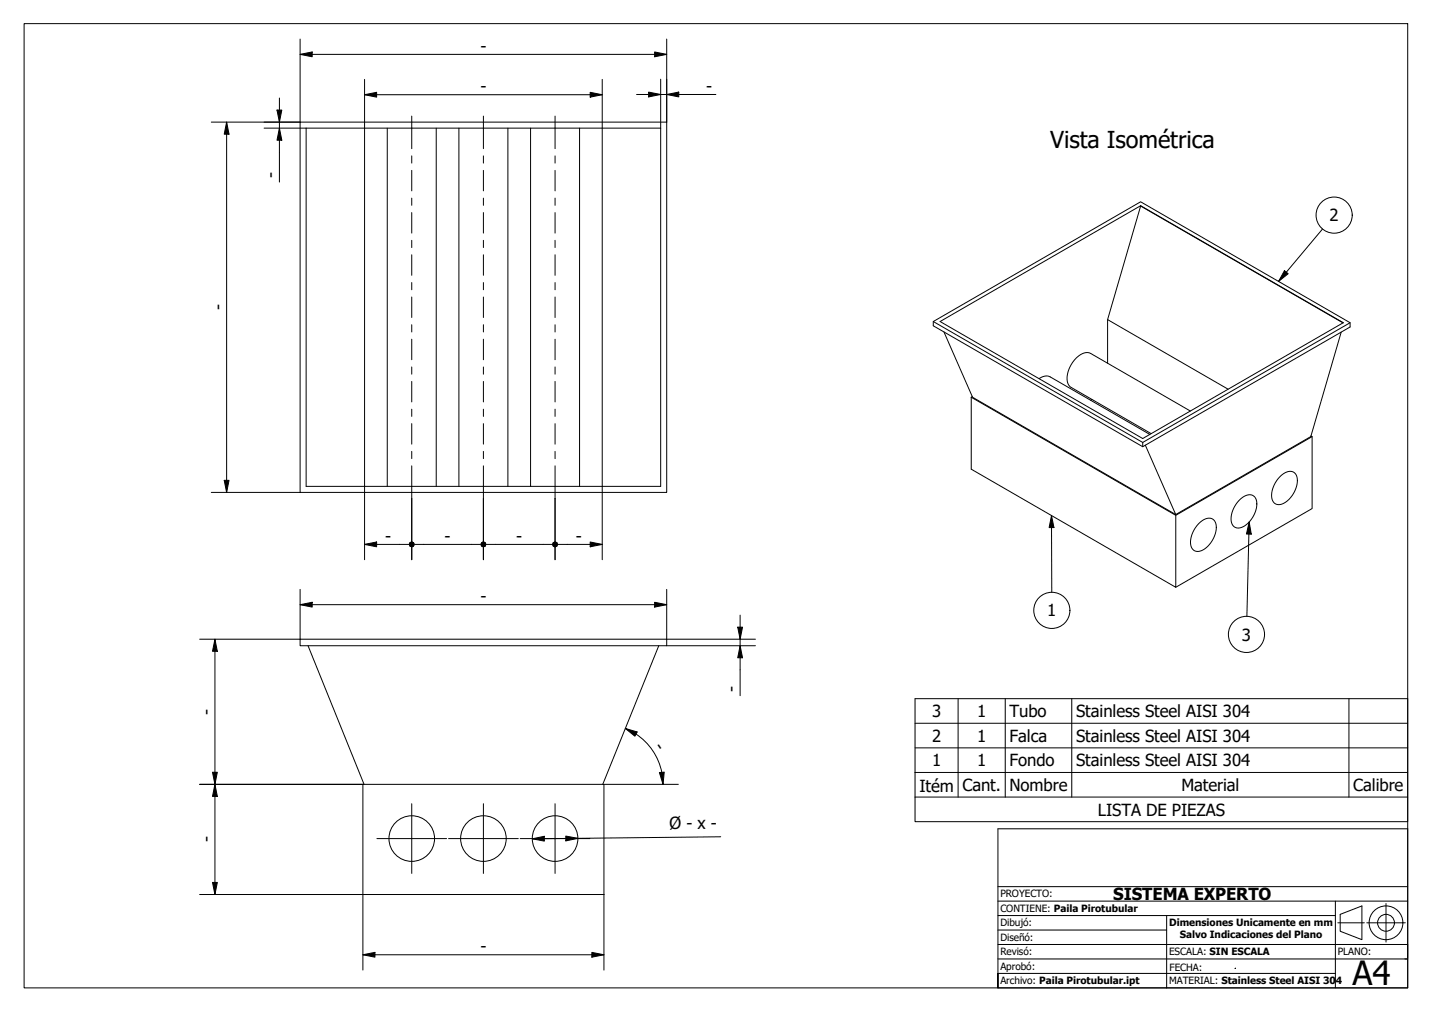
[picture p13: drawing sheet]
<svg xmlns="http://www.w3.org/2000/svg" width="297mm" height="210mm" viewBox="0 0 297 210" stroke-linecap="round" stroke-linejoin="round" font-family="sans-serif">
<defs><g id="words">
<text font-size="6.9" x="280.6" y="204.4">A4</text>
<text font-size="4.8" x="217.8" y="30.7">Vista Isométrica</text>
<g font-size="3.5">
<text x="99.6" y="10.7">-</text>
<text x="99.6" y="19.1">-</text>
<text x="146.5" y="19">-</text>
<text x="57.4" y="37" transform="rotate(-90 57.4 37)">-</text>
<text x="275.8" y="45.9">2</text>
<text x="46.4" y="64.4" transform="rotate(-90 46.4 64.4)">-</text>
<text x="79.9" y="112.3">-</text>
<text x="92.2" y="112.3">-</text>
<text x="107.1" y="112.3">-</text>
<text x="119.4" y="112.3">-</text>
<text x="99.6" y="124.8">-</text>
<text x="217.2" y="127.9">1</text>
<text x="257.6" y="132.9">3</text>
<text x="152.9" y="143.5" transform="rotate(-90 152.9 143.5)">-</text>
<text x="44" y="148.3" transform="rotate(-90 44 148.3)">-</text>
<text x="193.3" y="148.7">3</text>
<text x="202.7" y="148.7">1</text>
<text x="209.4" y="148.8">Tubo</text>
<text x="223.2" y="148.8">Stainless Steel AISI 304</text>
<text x="135.5" y="154.8" transform="rotate(56 135.5 154.8)">-</text>
<text x="193.3" y="153.8">2</text>
<text x="202.7" y="153.8">1</text>
<text x="209.4" y="153.9">Falca</text>
<text x="223.2" y="153.9">Stainless Steel AISI 304</text>
<text x="193.3" y="158.9">1</text>
<text x="202.7" y="158.9">1</text>
<text x="209.4" y="159">Fondo</text>
<text x="223.2" y="159">Stainless Steel AISI 304</text>
<text x="190.7" y="164.2">Itém</text>
<text x="199.6" y="164">Cant.</text>
<text x="209.4" y="164.1">Nombre</text>
<text x="245" y="164.1">Material</text>
<text x="280.7" y="164.1">Calibre</text>
<text x="138.9" y="172" transform="rotate(-1 138.9 172)">Ø- x -</text>
<text x="227.7" y="169.1">LISTA DE PIEZAS</text>
<text x="44" y="174.7" transform="rotate(-90 44 174.7)">-</text>
<text x="230.9" y="186.6">SISTEMA EXPERTO</text>
<text x="99.6" y="197.5">-</text>
</g>
<g font-size="2.1">
<text x="207.5" y="186.2">PROYECTO:</text>
<text x="207.5" y="189.2">CONTIENE: Paila Pirotubular</text>
<text x="207.5" y="195.2">Diseñó:</text>
<text x="207.5" y="192.2">Dibujó:</text>
<text x="242.5" y="192.1">Dimensiones Unicamente en mm</text>
<text x="244.7" y="194.6">Salvo Indicaciones del Plano</text>
<text x="207.5" y="201.2">Aprobó:</text>
<text x="207.5" y="198.2">Revisó:</text>
<text x="242.5" y="198.2">ESCALA: SIN ESCALA</text>
<text x="242.6" y="201.4">FECHA:</text>
<text x="277.5" y="198.2">PLANO:</text>
<text x="207.5" y="204.2">Archivo: Paila Pirotubular.ipt</text>
<text x="242.5" y="204.2">MATERIAL: Stainless Steel AISI 30</text>
<text x="277.1" y="204.2">4</text>
</g>
</g></defs>
<!-- layer: Visible (ISO) -->
<g fill="none" stroke="#000" stroke-width=".21">
<path d="M62.3 25.3h76v76.8h-76zM63.5 26.6h73.5v74.3h-73.5zM75.6 26.6v74.3M80.3 26.6v74.3M90.5 26.6v74.3M95.2 26.6v74.3M105.4 26.6v74.3M110.1 26.6v74.3M120.2 26.6v74.3M124.9 26.6v74.3M236.6 42.7l-41.6 24 42 24.3 41.6-24.1-42-24.2M236.6 42.7l-6.9 23.6 25.1 14.4"/>
<path d="M236.6 42.7l42 24.3M193.6 66.7l43-24.8 43.5 25v.9l-43.1 24.9-43.4-25.1zM193.6 66.7l43.4 25.1M195.8 68.8l5.9 13.6 42.2 24.3 28-16.1 6.3-21.7M215.5 78.5l1.4-.5 .9 .2 20.7 11.9M229.7 66.3v9M280.1 66.9l-43.1 24.9v.9M201.5 82.4l42.4 24.5 28.3-16.3-.3-.2M201.5 82.4v14.9l42.4 24.5v-14.9M201.7 82.3l-.2 .1M226.5 82.9l-.3 .1M237.6 92.3l6.3 14.4"/>
<path d="M246.9 85.3l-20.7-12a3.1 3.1 0 0 0-3.5 1.6 4.8 4.8 0 0 0-1 5.1l.5 .4 16.6 9.5M265.5 98.9a2.28 2.28 0 0 1 3.1-.8 3.9 3.9 0 0 1-.5 4.6 3.2 3.2 0 0 1-3.5 1.8 2.7 2.7 0 0 1-.5-3.4l.5-1.1zM272.2 90.6v14.9l-28.3 16.3M248.7 108.6a2.28 2.28 0 0 1 3.1-.8 3.9 3.9 0 0 1-.5 4.6 3.2 3.2 0 0 1-3.5 1.8 2.7 2.7 0 0 1-.5-3.4l.6-1.3zM257.1 103.8a2.29 2.29 0 0 1 3.1-.8 3.9 3.9 0 0 1-.5 4.6 3.1 3.1 0 0 1-3.5 1.8 2.7 2.7 0 0 1-.5-3.4l.5-1.1zM62.3 132.6h76v1.3h-76zM63.9 133.9l11.6 28.8M136.6 133.9l-11.6 28.8M75.3 162.7h50v22.8h-50z"/>
<circle cx="85.4" cy="173.9" r="4.7"/>
<circle cx="100.3" cy="173.9" r="4.7"/>
<circle cx="115.1" cy="173.9" r="4.7"/>
</g>
<g fill="none" stroke="#000" stroke-width=".21">
<path d="M266.4 56.1l.8 .7-2 1.6zM274.3 47.5l-9.1 10.9M218.1 106.9l.5 2.5h-1zM218.1 106.9l.1 15.9M259.1 108.3l.5 2.5h-1zM259.1 108.3l-.5 19.5M189.8 150h102.2M189.8 155.1h102.2M198.7 144.9v20.4M208.5 144.9v20.4M222.3 144.9v20.4M279.8 144.9v20.4"/>
<path d="M189.8 160.2h102.2v-15.3h-102.2v20.4M189.8 165.3v5.1h102.2v-5.1M292 160.2v5.1h-102.2"/>
<circle cx="276.7" cy="44.6" r="3.7"/>
<circle cx="218.2" cy="126.6" r="3.7"/>
<circle cx="258.6" cy="131.6" r="3.7"/>
</g>
<!-- layer: Borde (ISO) -->
<path d="M5 4.9h287v200h-287z" fill="none" stroke="#000" stroke-width=".21"/>
<g fill="none" stroke="#000" stroke-width=".21">
<path d="M207 189.9v-18h85v33h-85M207 192.9h35M207 195.9h85M207 198.9h85M207 183.9h85M207 186.9h85M242 189.9h-35v15v-3h70M242 189.9v15M242 189.9h35M277 186.9v18M277.5 191.4h5.5M278 189.7l4.5-1.8v7l-4.5-1.7z"/>
<path d="M283.5 191.4h8M287.5 187.4v8"/>
<circle cx="287.5" cy="191.4" r="3.5"/>
<circle cx="287.5" cy="191.4" r="1.75"/>
</g>
<!-- layer: 0 -->
<path d="M256.2 200.8h.1" fill="none" stroke="#000" stroke-width=".21"/>
<path d="M291.4 198.9h.6" fill="none" stroke="#000" stroke-width=".21"/>
<!-- layer: Cota (ISO) -->
<g fill="none" stroke="#000" stroke-width=".21">
<path d="M62.3 11.3l2.5-.5v1zM62.3 8.1v17.2h-18.5M62.3 11.3h76M75.6 19.6l2.5-.5v1zM75.6 19.6h49.3M75.6 16.5v10.1M122.4 19.1l2.5 .5-2.5 .5zM124.9 16.5v10.1M132 19.6h16.5M134.5 19.1l2.5 .5-2.5 .5zM135.8 10.8l2.5 .5-2.5 .5zM137 16.4v10.2"/>
<path d="M138.3 19.6l2.5-.5v1zM138.3 8.1v17.2M47 25.3l.5 2.5h-1zM47 25.3v76.8M54.8 26.6h8.7M57.5 22.8h1l-.5 2.5zM58 26.6l.5 2.5h-1zM58 20.3v17.5M46.5 99.6h1l-.5 2.5zM43.8 102.1h18.5M75.6 112.9l2.5-.5v1zM75.6 100.9v15.2"/>
<path d="M75.6 112.9h9.2M85.4 103.4v12.7M86 112.9h13.6M100.3 103.4v12.7M100.9 112.9h13.6M115.1 103.4v12.7M115.8 112.9h9.1M122.4 112.4l2.5 .5-2.5 .5zM124.9 100.9v15.2M44.6 132.6l.5 2.5h-1zM44.6 132.6v52.9M62.3 125.4l2.5-.5v1z"/>
<path d="M62.3 122.2v10.4h-20.9M62.3 125.4h76M135.8 124.9l2.5 .5-2.5 .5zM138.3 122.2v10.4h18.4M138.3 133.9h18.4M153 130.1h1l-.5 2.5zM153.5 133.9l.5 2.5h-1zM153.5 127.6v16.7M129.7 151.1l2.5 .7-.5 .9zM129.7 151.1a12.5 12.5 0 0 1 7.8 11.6M41.4 162.7h33.9M44.1 160.2h1l-.5 2.5z"/>
<path d="M44.6 162.7l.5 2.5h-1zM110.4 174l2.5-.5v1zM117.4 173.4l2.5 .5-2.5 .5zM125.3 162.7h15.4M136.8 160.2l1-.1-.3 2.6zM149.5 173.6l-39.1 .4M41.4 185.5h33.9v15.7M44.1 183h1l-.5 2.5zM75.3 198l2.5-.5v1zM75.3 198h50M122.8 197.5l2.5 .5-2.5 .5zM125.3 185.5v15.7"/>
</g>
<g fill="#000">
<path d="M62.3 11.3l2.5-.5v1z" fill-rule="evenodd"/>
<path d="M75.6 19.6l2.5-.5v1z" fill-rule="evenodd"/>
<path d="M135.8 10.8l2.5 .5-2.5 .5z" fill-rule="evenodd"/>
<path d="M138.3 19.6l2.5-.5v1z" fill-rule="evenodd"/>
<path d="M47 25.3l.5 2.5h-1z" fill-rule="evenodd"/>
<path d="M57.5 22.8h1l-.5 2.5z" fill-rule="evenodd"/>
<path d="M58 26.6l.5 2.5h-1z" fill-rule="evenodd"/>
<path d="M122.4 19.1l2.5 .5-2.5 .5z" fill-rule="evenodd"/>
<path d="M134.5 19.1l2.5 .5-2.5 .5z" fill-rule="evenodd"/>
<path d="M46.5 99.6h1l-.5 2.5z" fill-rule="evenodd"/>
<path d="M75.6 112.9l2.5-.5v1z" fill-rule="evenodd"/>
<path d="M122.4 112.4l2.5 .5-2.5 .5z" fill-rule="evenodd"/>
<path d="M44.6 132.6l.5 2.5h-1z" fill-rule="evenodd"/>
<path d="M62.3 125.4l2.5-.5v1z" fill-rule="evenodd"/>
<path d="M135.8 124.9l2.5 .5-2.5 .5z" fill-rule="evenodd"/>
<path d="M153 130.1h1l-.5 2.5z" fill-rule="evenodd"/>
<path d="M153.5 133.9l.5 2.5h-1z" fill-rule="evenodd"/>
<path d="M129.7 151.1l2.5 .7-.5 .9z" fill-rule="evenodd"/>
<path d="M44.1 160.2h1l-.5 2.5z" fill-rule="evenodd"/>
<path d="M44.6 162.7l.5 2.5h-1z" fill-rule="evenodd"/>
<path d="M110.4 174l2.5-.5v1z" fill-rule="evenodd"/>
<path d="M117.4 173.4l2.5 .5-2.5 .5z" fill-rule="evenodd"/>
<path d="M136.8 160.2l1-.1-.3 2.6z" fill-rule="evenodd"/>
<path d="M44.1 183h1l-.5 2.5z" fill-rule="evenodd"/>
<path d="M75.3 198l2.5-.5v1z" fill-rule="evenodd"/>
<path d="M122.8 197.5l2.5 .5-2.5 .5z" fill-rule="evenodd"/>
<circle cx="85.4" cy="112.9" r=".62"/>
<circle cx="100.3" cy="112.9" r=".62"/>
<circle cx="115.1" cy="112.9" r=".62"/>
</g>
<g fill="#000">
<path d="M266.4 56.1l.8 .7-2 1.6z" fill-rule="evenodd"/>
<path d="M218.1 106.9l.5 2.5h-1z" fill-rule="evenodd"/>
<path d="M259.1 108.3l.5 2.5h-1z" fill-rule="evenodd"/>
</g>
<!-- layer: Marca de centro (ISO) -->
<path d="M78.2 173.9h14.4M85.4 166.7v14.5M93 173.9h14.5M100.3 166.7v14.5M107.9 173.9h14.5M115.1 166.7v14.5" fill="none" stroke="#000" stroke-width=".21"/>
<!-- layer: Eje (ISO) -->
<g fill="none" stroke="#000" stroke-width=".21">
<path d="M85.4 24.1v6.7M85.4 32.3v1.5M85.4 35.3v4.3M100.3 24.1v6.7M100.3 32.3v1.5M100.3 35.3v4.3M115.1 24.1v6.7M115.1 32.3v1.5M115.1 35.3v4.3M85.4 41.1v1.5M85.4 44.1v4.2M85.4 49.8v1.5"/>
<path d="M85.4 52.8v4.3M85.4 58.6v1.5M100.3 41.1v1.5M100.3 44.1v4.2M100.3 49.8v1.5M100.3 52.8v4.3M100.3 58.6v1.5M115.1 41.1v1.5M115.1 44.1v4.2M115.1 49.8v1.5M115.1 52.8v4.3M115.1 58.6v1.5"/>
<path d="M85.4 61.6v4.3M85.4 67.4v1.5M85.4 70.4v4.2M85.4 76.1v1.5M85.4 79.1v4.3M100.3 61.6v4.3M100.3 67.4v1.5M100.3 70.4v4.2M100.3 76.1v1.5M100.3 79.1v4.3M115.1 61.6v4.3M115.1 67.4v1.5"/>
<path d="M115.1 70.4v4.2M115.1 76.1v1.5M115.1 79.1v4.3M85.4 84.9v1.5M85.4 87.9v4.2M85.4 93.6v1.5M85.4 96.6v6.8M100.3 84.9v1.5M100.3 87.9v4.2M100.3 93.6v1.5M100.3 96.6v6.8M115.1 84.9v1.5"/>
<path d="M115.1 87.9v4.2M115.1 93.6v1.5M115.1 96.6v6.8"/>
</g>
<use href="#words"/>
</svg>
